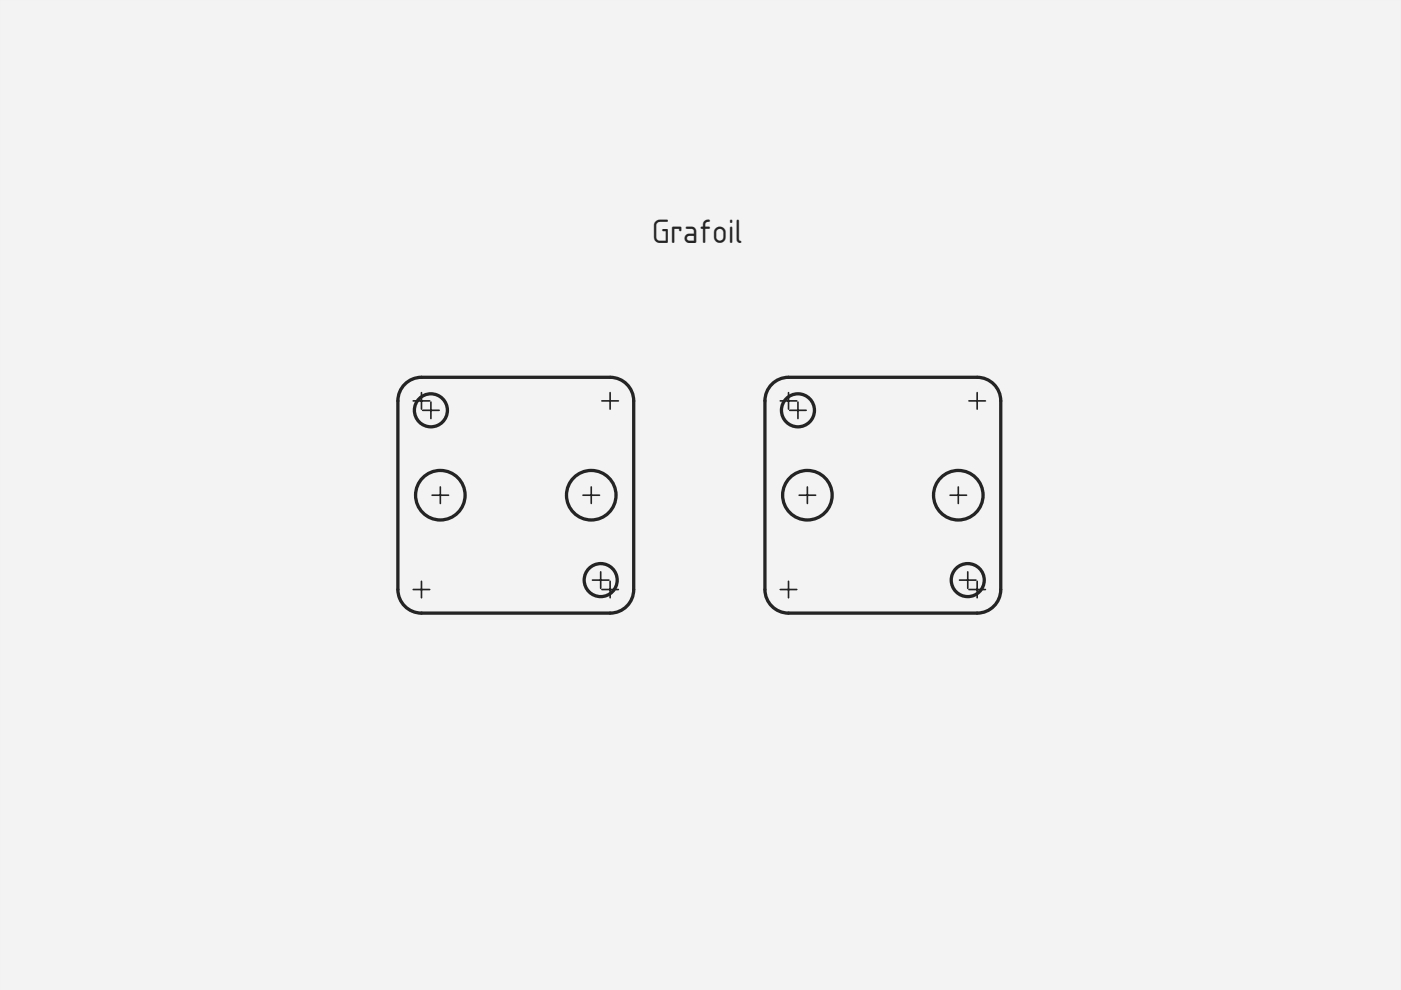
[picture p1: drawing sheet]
<svg xmlns="http://www.w3.org/2000/svg" width="297mm" height="210mm" viewBox="0 0 297 210" stroke-linecap="round" stroke-linejoin="round" font-family="sans-serif">
<defs><g id="words">
<text font-size="6.7" fill="#212529" x="138.2" y="51.5">Grafoil</text>
</g></defs>
<path d="M0 0h297v210h-297z" fill-rule="evenodd" fill="#f1f3f5"/>
<path d="M0 0h297v210h-297zM0 0v210h297v-210z" fill="#000"/>
<g fill="none" stroke="#212529" stroke-width=".7">
<path d="M163.4 81.8a5 5 0 0 1 3.8-1.8h40a5 5 0 0 1 5 5v40a5 5 0 0 1-5 5h-40a5 5 0 0 1-5-5v-40a5 5 0 0 1 1.2-3.2z"/>
<circle cx="169.2" cy="87" r="3.5"/>
<circle cx="171.2" cy="105" r="5.3"/>
<circle cx="203.2" cy="105" r="5.3"/>
<circle cx="205.2" cy="123" r="3.5"/>
</g>
<g fill="#fff" stroke="#212529" stroke-width=".35">
<path d="M207.2 123.2v3.5zM205.4 125h3.5z" fill-rule="evenodd"/>
<path d="M207.2 83.2v3.5zM205.4 85h3.5z" fill-rule="evenodd"/>
<path d="M167.2 83.2v3.5zM165.4 85h3.5z" fill-rule="evenodd"/>
<path d="M167.2 123.2v3.5zM165.4 125h3.5z" fill-rule="evenodd"/>
<path d="M171.2 103.2v3.5zM169.4 105h3.5z" fill-rule="evenodd"/>
<path d="M203.2 103.2v3.5zM201.4 105h3.5z" fill-rule="evenodd"/>
<path d="M169.2 85.2v3.5zM167.4 87h3.5z" fill-rule="evenodd"/>
<path d="M205.2 121.2v3.5zM203.4 123h3.5z" fill-rule="evenodd"/>
</g>
<g fill="none" stroke="#212529" stroke-width=".7">
<path d="M86.1 81.2a5 5 0 0 1 3.3-1.2h40a5 5 0 0 1 5 5v40a5 5 0 0 1-5 5h-40a5 5 0 0 1-5-5v-40a5 5 0 0 1 1.7-3.8z"/>
<circle cx="91.4" cy="87" r="3.5"/>
<circle cx="93.4" cy="105" r="5.3"/>
<circle cx="125.4" cy="105" r="5.3"/>
<circle cx="127.4" cy="123" r="3.5"/>
</g>
<g fill="#fff" stroke="#212529" stroke-width=".35">
<path d="M129.4 123.2v3.5zM127.6 125h3.5z" fill-rule="evenodd"/>
<path d="M129.4 83.2v3.5zM127.6 85h3.5z" fill-rule="evenodd"/>
<path d="M89.4 83.2v3.5zM87.6 85h3.5z" fill-rule="evenodd"/>
<path d="M89.4 123.2v3.5zM87.6 125h3.5z" fill-rule="evenodd"/>
<path d="M93.4 103.2v3.5zM91.6 105h3.5z" fill-rule="evenodd"/>
<path d="M125.4 103.2v3.5zM123.6 105h3.5z" fill-rule="evenodd"/>
<path d="M91.4 85.2v3.5zM89.6 87h3.5z" fill-rule="evenodd"/>
<path d="M127.4 121.2v3.5zM125.6 123h3.5z" fill-rule="evenodd"/>
</g>
<use href="#words"/>
</svg>
